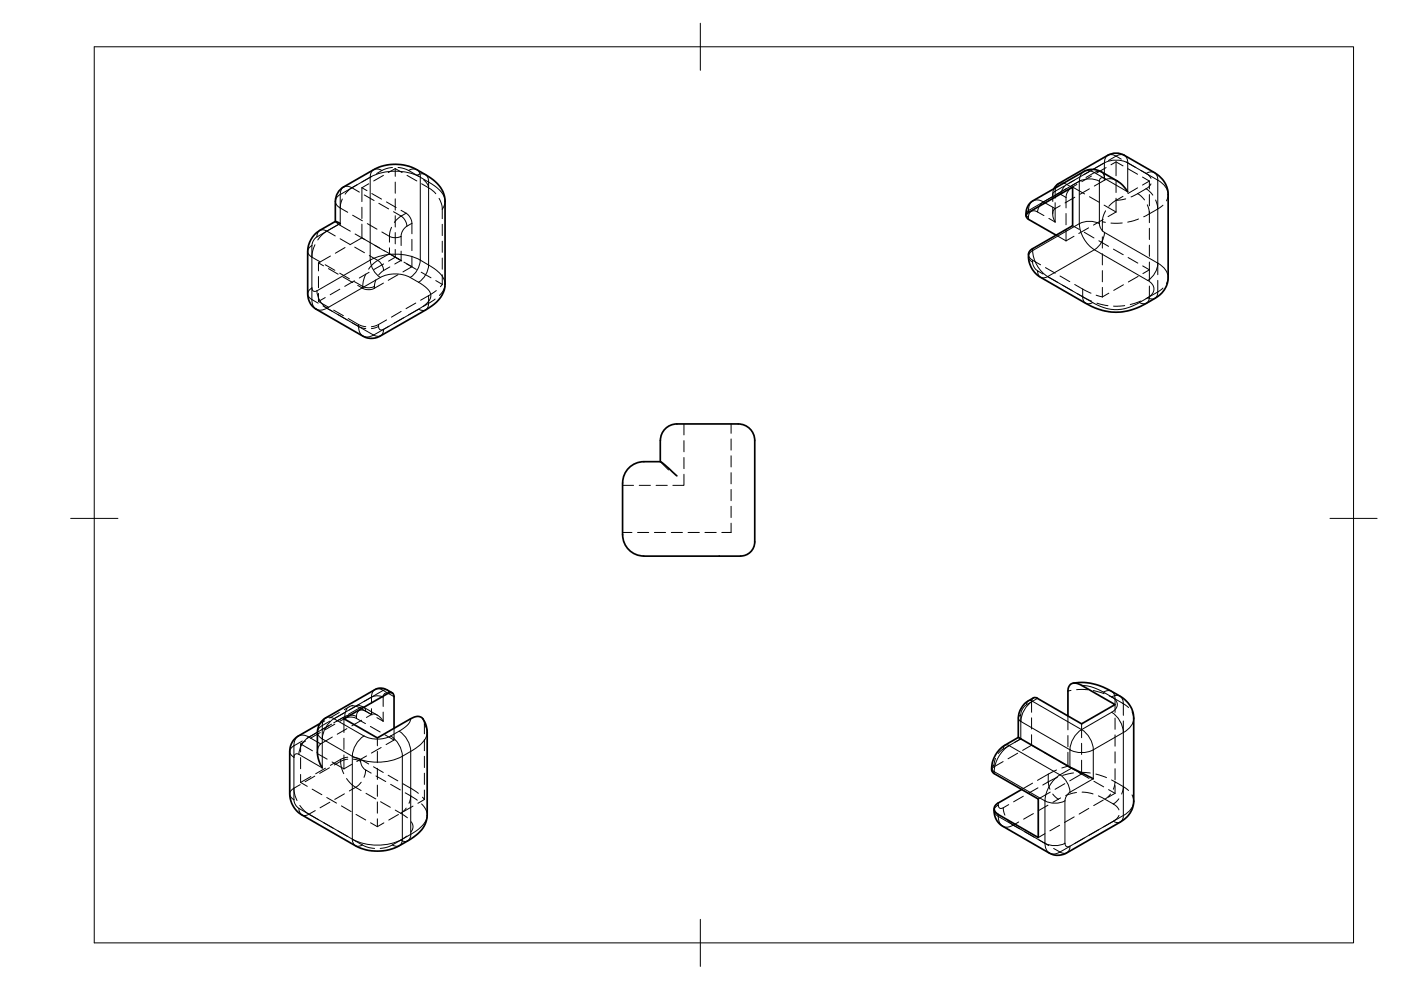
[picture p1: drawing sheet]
<svg xmlns="http://www.w3.org/2000/svg" width="297mm" height="210mm" viewBox="0 0 297 210" stroke-linecap="round" stroke-linejoin="round" font-family="sans-serif">
<!-- layer: Hidden -->
<g fill="none" stroke="#000" stroke-width=".21">
<path d="M76.7 39.8l1.1 .6M76.7 39.8v2.9M78.2 39l-1.5 .8M81.3 37.2l-2.1 1.2M83.8 35.7l1.5 .9M83.8 35.7l-1.5 .9M83.8 35.7v1.7M83.8 38.6v2.4M86.3 37.2l2.1 1.2M89.4 39l2.1 1.2 .9 .9M223.5 40l-.3 1v1.7M227.4 39.7l2.6 1.4"/>
<path d="M228.3 39.1l-1.1 .6a2.77 2.77 0 0 0-1.2 2.2v2.2M231.4 37.3l-2 1.2M234.5 35.5l-2 1.2M236.6 34.3l-1.1 .6M236.6 34.3v3M236.6 38.5v2.3M236.6 34.3l1.5 .9M236.8 38.3l-1-.4h-.9l-2.9 1.5M239.1 35.8l2.1 1.1M241.2 39.8l-2.1 1.2M242.2 37.5l1.5 .9M243.7 38.4l-1.5 .8"/>
<path d="M243.7 38.4v1.7M67.5 55.7l1.1 .7M67.5 55.7v1.7M67.5 58.6v2.4M69.6 57l2.1 1.1M70.1 54.3l-2.6 1.4M71.1 47h.1M71.1 46.9l1 .9 2.2 1.2M72.7 58.7l2.1 1.2M73.2 52.5l-2.1 1.2M75.1 59.5l-2 1.2M75.3 49.6l3.1 1.8"/>
<path d="M76.7 47.5v2.9l-2.5 1.5M76.7 43.9v2.4M78.3 57.7l-2.1 1.2M78.4 51.4l2.1 1.2M78.8 41l2.1 1.2M79.5 52l2 1.2M81.3 56l-2 1.1M81.5 53.2l3.5 2M81.9 42.8l2.1 1.2M82.5 53.8l2.1 1.2M83.8 54.5l1.4 .8M83.8 42.2v2.3"/>
<path d="M83.8 45.7v2.4M83.8 49.3v2.4M83.8 52.9v1.6M83.8 54.5l-1.4 .9M84.4 58.2l-2.1 1.2M85 44.6l1.1 .6a2.77 2.77 0 0 1 1.2 2.1v2.3M85.6 55.6l1.7 1M86.2 55.9l2.1 1.2M87.3 56.6l-1.9 1.1M87.3 50.8v2.3M87.3 54.3v2.3M89.3 57.7l2.1 1.2"/>
<path d="M92.4 59.5l1.4 .8M93.1 42.1l.6 1.6 .1 2.7M93.8 47.6v2.3M93.8 51.1v2.4M93.8 54.7v2.4M93.8 58.3v2M218.1 53.9l.1 .6 .4 .5 2 1.1M221.7 56.7l2 1.2M223.2 43.9v1.5M223.9 49.9l2.1 1.2M224.7 58.5l2.1 1.2M224.8 43.6l-1.1 .6a2.09 2.09 0 0 0 0 2.9"/>
<path d="M226 45.3v2.4M226 48.8v2.3M227.4 47.9l1.5 .8M227.7 50.1l-1.7 1M227.9 41.8l-2.1 1.2M229.9 49.2l2 1.3M230.8 48.3l-2.1 1.2M231 40l-2.1 1.2M231 41.7l2.1 1.2M233 51l2 1.2M233.7 50.2v2.4M233.7 53.8v2.4"/>
<path d="M233.7 57.4v2.3M233.9 46.5l-2.1 1.2M234.1 43.5l2.5 1.5M234.4 44.7l-.7 1.8v2.5M236.1 52.8l2 1.2M236.6 45l-1.7 .9M236.6 42v3M238.1 41.6l-2.1 1.3-.9 .8M239.2 54.6l2 1.2M241.3 58.6l-2.1 1.2M242.3 56.4l1.4 .8M243.7 57.2l-1.4 .8"/>
<path d="M243.7 41.2v2.4M243.7 44.8v2.4M243.7 48.4v2.4M243.7 52v2.3M243.7 55.6v1.6M67.5 62.2v1.7M67.5 63.9l2.2 1.3M69 63.1l-1.5 .8M70.7 65.8l2.1 1.1M72.1 61.3l-2.1 1.2M73.8 67.5l2.6 1.5 1.2 .3M81.3 60l-1.9 1.1a2.7 2.7 0 0 1-2.5 0l-1.1-.6"/>
<path d="M82 67.8a7.7 7.7 0 0 1-2.9 1.4l-.4 .1M85 66l-2 1.2M88.2 64.3l-2.1 1.1M92.5 61.6l-3.3 2.1M93.8 60.3l-.4 .5M227.9 60.3l3.4 1.9M232.4 62.6l1.3 .4M233.7 60.9v2.1M235.1 62.2l-1.4 .8M238.2 60.4l-2.1 1.2M140 97.9l1.8 1.7M145 89.9v2.3"/>
<path d="M145 93.4v2.4M145 97v2.4M155 89.9v2M155 93.1v2.3M155 96.6v2.4M132 102.9h2.3M132 112.9h2M135.2 112.9h2.3M135.5 102.9h2.4M138.7 112.9h2.4M139.1 102.9h2.4M142.3 112.9h2.4"/>
<path d="M145 100.6v2.3h-2.3M145.9 112.9h2.4M149.5 112.9h2.3M155 100.2v2.4M155 103.8v2.4M155 107.4v2.3M155 110.9v2h-2M63.7 157.7v1.7M63.7 157.7l2.6 1.5M64.8 157.1l-1.1 .6M67.3 159.8l2.1 1.2M67.9 155.3l-2.1 1.2"/>
<path d="M68.9 152.8l-1.1 .6M70.5 156.3l-2.6 1.5-.4 .6-.2 1.1M71 153.5l-2.1 1.2M71.9 151.1l-2 1.1M72 152.9l1.1-.6a2.7 2.7 0 0 1 2.5 0l1.9 1.1M72.9 152.4v2.9M72.9 156.5v2.4M73.6 154.5l-2.1 1.2M74.8 149.6l-1.8 .9M76 149.6l1.1 .3 2.9 1.7M76.7 152.7l-2.1 1.2M77.7 152.1l1.1-.6a2.12 2.12 0 0 1 2.4 1.4"/>
<path d="M78.5 154l2.1 1.2M80 156.5v1.6M80 159.3v2.4M80.8 158.5l-2.1 1.2M81.6 155.8l1.9 1.1M83.5 156.9l-1.6 1M83.5 154.4v2.5M89.7 152.5l.3 .8v2.3M90 156.8v2.4M215.8 159.7l-2.1 1.2M215.9 156.4l.5 .3M218.7 158l-1.9 1.1"/>
<path d="M218.7 158l1.7 1M218.7 152.2v2.4M218.7 155.8v2.2M219.1 148l-.4 .6v2.4M221.4 159.6l2.1 1.2M226.4 151.8v2.9M226.4 155.9v2.4M226.4 159.5v3M229.3 153.5v2.9M229.3 157.6v2.4M236.4 149.4v1.7M236.4 152.2v2.4"/>
<path d="M236.4 155.8v2.4M236.4 159.4v2.4M63.7 160.6v2.4M63.7 164.2v1.7M63.7 165.9l1.5 .8M65.9 164.6l-2.2 1.3M66.2 167.3l2 1.2M69 162.9l-2.1 1.2M69.3 169.1l2.1 1.2M70.4 161.6l2.5 1.4M72.4 170.9l2 1.2M72.9 160.1v2.9"/>
<path d="M73.7 160.5l-1.1 .3-2.6 1.5M74.6 162l-1.7 1M74.9 160.5l.4 .1a7.5 7.5 0 0 1 2.9 1.4M75.5 172.7l2 1.2M77.7 160.3l-2.1 1.2M78.6 174.4l1.4 .9M79.2 162.6l2.1 1.2M80 162.9v2.4M80 166.5v2.3M80 170v2.4M80 173.6v1.7M81.4 174.5l-1.4 .8"/>
<path d="M82.3 164.4l2 1.2M84.5 172.7l-2.1 1.2M85.4 166.2l3.3 2M87.6 170.9l-2.1 1.2M89.6 169l.4 .5M90 160.4v2.3M90 163.9v2.4M90 167.5v2M90 169.5l-1.4 .8M212.7 161.5l-1.9 1.1-.5 .4-.1 .3M218.9 166l-2.3 1.4M221.6 176.8l-1.5 .8"/>
<path d="M222.7 168l-2.6 1.4M224 163.3l-4 2.2M224.5 161.3l2.1 1.2M224.7 175l-2.1 1.2M225.8 166.2l-2.1 1.2M226.4 162.5l-1.3 .3M226.4 162.5l1.4 .8M227.6 163.1l1.7 1M227.8 173.2l-2.1 1.2M228.8 163.8l2.1 1.3M229.3 164.1l-2.5 1.5M229.3 161.2v2.9"/>
<path d="M230.8 171.4l-2 1.2M231.9 165.6l2.1 1.2M233.9 169.6l-2 1.2M235 167.4l1.4 .8M236.4 163v2.3M236.4 166.6v1.6M236.4 168.2l-1.4 .8"/>
</g>
<!-- layer: Visible -->
<g fill="none" stroke="#000" stroke-width=".36">
<path d="M72.9 39.6l6.3-3.6a9.7 9.7 0 0 1 9.2 0l1.7 1a7.1 7.1 0 0 1 4.2 5.3l.1 18a6.2 6.2 0 0 1-3.6 5l-10.1 5.9a3.7 3.7 0 0 1-3.7 .1l-9.9-5.7a3.7 3.7 0 0 1-1.9-3.3v-9a5.4 5.4 0 0 1 2.6-4.5l3.3-1.9 1 .5M72.9 39.6a3.5 3.5 0 0 0-1.8 3.1M223.5 40l.9-1.1 10.5-6a3.5 3.5 0 0 1 3.5 0l6.4 3.7a5.5 5.5 0 0 1 2.9 4.7v17.6a5.2 5.2 0 0 1-2.9 4.4l-1.7 1a11.9 11.9 0 0 1-12.9 0l-9.6-5.5a4.9 4.9 0 0 1-2.3-5.5l.6-.6 8.5-4.8v-8.2l-9.3 5.4a.75 .75 0 0 0-.5 .7 .75 .75 0 0 0 .5 .7l5.8 3.4M71.1 42.7v4.3M239.1 40.7a6.6 6.6 0 0 0-2.3-2.4l-3.3-1.9a3.7 3.7 0 0 0-3.7 0l-10.8 6.2a3.3 3.3 0 0 0-1.5 3.2M136.5 97.9h3.6l3.4 3M136.5 97.9a4.5 4.5 0 0 0-4.5 4.5M140 93.4v4.5M143.5 89.9h12a3.8 3.8 0 0 1 4.5 3.5v21.5a2.99 2.99 0 0 1-3 3M143.5 89.9a3.5 3.5 0 0 0-3.5 3.5M132 102.4v11M132 113.4a4.5 4.5 0 0 0 4.5 4.5"/>
<path d="M136.5 117.9h20.5M67.3 155.3v4.2a6.8 6.8 0 0 0 1 3.3M67.8 153.4l-4.6 2.7a3.7 3.7 0 0 0-1.8 3.3v9a5.4 5.4 0 0 0 2.6 4.4l11.3 6.5a10 10 0 0 0 9.4 0l1.8-1a7.1 7.1 0 0 0 4.1-5.1v-17.9a4 4 0 0 0-1.4-3.3l-1-.1-1.1 .5-7.1 4.1-7.1-4.1 9.4-5.4a.75 .75 0 0 1 .9-.1 .75 .75 0 0 1 .3 .8v6.7M83.2 146.9l-1.1-.6a2.62 2.62 0 0 0-2.6-.1l-10.5 6a3.5 3.5 0 0 0-1.7 3M215.9 156.3l10.9 6.4 5 2.4M219.1 148a5 5 0 0 0-3 3.2l-.2 1.1v4.1l-2.8 1.6a5.8 5.8 0 0 0-2.8 5.5l.5 .5M219.1 148l.9 .1M220 148.1l9.3 5.4 7.1-4.1-7.1-4.1a1.77 1.77 0 0 0-2.7 .4l-.2 .8v5.3M227.5 144.9a12 12 0 0 1 8.2 1.7 9.9 9.9 0 0 1 3.5 2.4 4.9 4.9 0 0 1 1.2 3.3v17.6a5.2 5.2 0 0 1-2.8 4.4l-11.4 6.5a3.7 3.7 0 0 1-3.7 .1l-9.9-5.7a3.8 3.8 0 0 1-1.8-3.7M210.8 164l9.3 5.4v8.2l-8.5-4.9a1.3 1.3 0 0 1-.8-1.2 1.3 1.3 0 0 1 .9-1.3l4.9-2.8"/>
</g>
<!-- layer: Hidden Narrow -->
<g fill="none" stroke="#000" stroke-width=".21">
<path d="M72.9 39.6l.8-.1 .9 .3M74.6 39.8l-1.4 1.4M74.6 39.8l1.6 .9M75.7 39.2l-1.1 .6M78.8 37.4l-2 1.2M79.2 36l.8-.2 1 .3M81 36.1l-1.1 .7M83.2 35.5l-1.3 .3-.9 .3M84.4 35.5l1.3 .3 .9 .3M86.6 36.1l1.8 1.1M88.4 36l-.8-.2-1 .3M88.4 37.2l.4 .2"/>
<path d="M89.8 38.1l.8 .9 .2 .8M90.1 37l-.8-.2-.9 .4M223.8 39.8l-.1 .7M224.4 38.9l.8-.1 1 .3M225.7 39.4l-2 1.1M226.1 40l-2.1 1.2M226.2 39.1a2.77 2.77 0 0 0-1.3 2.1 .76 .76 0 0 0-.8 0 .76 .76 0 0 0-.4 .8 .75 .75 0 0 1-.5-.7 .75 .75 0 0 1 .5-.8M226.2 39.1l1 .6M227.8 38.2l-1.6 .9M228.8 37.6l-2.1 1.2M229.2 38.2l-2.1 1.2M229.8 36.4l1-.2 1.2 .4"/>
<path d="M230.9 36.4l-2.1 1.2M231.8 35.9l-2 1.1M232 36.6l2.5 1.4M232 36.6l-1.7 1M233.5 36.4l-.8-.1-.7 .3M234 34.6l-2.1 1.2M234.1 36.8v1.4M234.9 32.9l.8-.1 .9 .3M236.6 33.1l-1.6 .9M236.6 33.1l1.1 .7M238.4 32.9l-.8-.1-1 .3M238.8 34.3l2 1.2"/>
<path d="M241.9 36.1l1.1 .7M243 36.8l.7 .5 .3 .5M244 39l-.3 .5-.7 .5M244.8 36.6l-.9-.2-.9 .4M65.2 53.3l.2 .5 .7 .7M66.1 54.5l1.8 1M66.8 51.9l-.4 1.1-.3 1.5M67.8 48.8l.8-.1 .7 .3M68.9 56.1l2.1 1.2M69.3 49l-1.2 1-.7 .9M69.3 49l1.8 1M71.1 42.7l.3 .7 .7 .7"/>
<path d="M71.8 47.6l-2.5 1.4M72 57.9l2.1 1.2M72.1 50.6l2.1 1.2M72.1 44.1l1.6 .9M72.1 47.4v.4M72.6 42.2l-.4 1-.1 .9M74.8 45.6l2 1.2M75.2 52.4l2.1 1.2M77.2 41.3l2.1 1.2M77.6 58.1l-.6 1.6-.1 1-1.8-1M77.9 47.4l2 1.2M78.3 54.2l1.8 1"/>
<path d="M79.7 59.3l-.3 1.4M80.1 55.2a2.73 2.73 0 0 1 1.2 2.2l-1 .9M80.1 55.2l-1.2 1-.8 .9M80.3 43.1l2.1 1.2M81 49.2l1.6 .9M82.6 50.1a2.88 2.88 0 0 0 2.4 0v2M82.6 52.5v1.3l-2.5 1.4M82.6 50.1v1.2M82.7 56.6l-1.4 .8M83 48.2l-.3 1-.1 .9M83.4 44.9l1.6 .9M85 45.8a2.83 2.83 0 0 1 1.3 2.2 2.68 2.68 0 0 0-1.3 2.1"/>
<path d="M85 45.8l-1.4 1.4M85 53.2v2l-1.3 .8M86.1 45.2l-1.1 .6M87.3 47.3l-1 .7M94.4 42.7l-.2 .7-.4 .9M217.5 45.4l.2 .4 .3 .3v.4M218.1 54.4l.1 .5a3.5 3.5 0 0 1 1.1 1.8l.7 .7M218.9 55.2v.4M219 42.6l1-.2 1.2 .4M220 45l1.3 .7M221.1 58.1l-1.1-.7 .2 1 .4 .4M221.2 42.8a2.67 2.67 0 0 0-1.2 2.2 1.19 1.19 0 0 0-1.4-.2 1.19 1.19 0 0 0-.6 1.3"/>
<path d="M221.2 42.8l2.5 1.4M222.2 58.7l2.1 1.2M223 41.8l-1.8 1M223.7 43v4.1l-1.3-.8M223.7 40.5v1.3M224.9 41.2l1.1 .7M233.7 47l.7 .2M237.9 47.3h-2.4M238.7 42.2l-2.1 .3M241.2 41.1l-1.4 .7M241.2 41.1l1.5 1.3M241.4 46.4l-2.3 .7"/>
<path d="M243 40l1.4 1.4M243 40l-1.8 1.1M243.2 43.4l.5 1.5a.72 .72 0 0 1-.6 .8l-.6 .3M243.7 57.2v2.3M245 42.4l.5 1.9-1.8 1M245.5 59.5v2.4l-1.8 1-.1 .7-.5 .7M245.5 55.8v2.4M246.6 43.5l-1.1 .8M247.7 41.3l-.4 1.3M247.7 58.9l-.4 1.2M65.2 62.3l.2 .5 .7 .7M66.1 63.5l.3 1.3 .7 .8"/>
<path d="M66.1 63.5l1.4 .8M66.1 61.1v2.4M68.5 64.9l2 1.2M71.6 66.6l2 1.3M74.7 68.4l1.3 .8M76 69.2l1.6 .5M76 69.2l.3 1.3 .7 .8M76 68.8v.4M76.9 61.1v-.4a2.71 2.71 0 0 0 2.5 0v.4M78.7 69.7l1.6-.5a.64 .64 0 0 0 .3 .7 .64 .64 0 0 0 .7-.1M80.3 68.8v.4M82.5 69.2l-1.2 .6-.2 1-.4 .4"/>
<path d="M85.6 67.4l-2.1 1.2M88.7 65.6l-2.1 1.2M90.9 64.3l-.3 1-.3 .4M90.9 62.7v1.6M90.9 64.3l-1.2 .7M92.3 63.4l-1.4 .9M94.3 60.6l-.4 1.2-.7 .8M225.3 60.5l2.1 1.2M228.4 62.2l1.2 .7M229.6 62.9l1.9 1M229.6 62.9l.1 .7 .5 .7M229.6 61.3v1.6"/>
<path d="M232.6 64.3l2.3 .5M238.5 64.8l-2.4 .1M241.9 63.8l-2.3 .8M243.7 60.7v2.2l-.7 .4M246.6 61.1l-1.1 .8-.1 .7-.6 .7M62.3 158.1l-.7 .7-.2 .6M62.3 158.1v2.5M63.2 156.1l-.7 .8-.2 1.2M64.1 157.1l-1.8 1M67.2 155.3l-2.1 1.2M67.3 157.3l.7 .4M69 152.2l-.5 .6-.2 .7v3.2"/>
<path d="M69.9 152.9l-2.1 1.3-.4 .5-.1 .6 2.4-1.4M70.3 153.5l-2.1 1.2M72.8 152.1l-2 1.2M73 151.1l-2 1.2M73.1 152.3a.66 .66 0 0 1 .8-.6h.9a.66 .66 0 0 1 .8 .6M73.6 150.3l-.4 .7-.1 .9-1.8 1M74.6 149.7h.9l.8 .4M76.1 149.3l-2 1.2M76.3 150.1a.77 .77 0 0 1 .9-.1 .77 .77 0 0 1 .3 .8 1.19 1.19 0 0 0-1.3-.1 1.19 1.19 0 0 0-.6 1.2M76.3 150.1l2.5 1.4v-1.2M76.3 150.1l-2.4 1.4M77.5 150.8l1.4 .8"/>
<path d="M78.8 147.8a2.7 2.7 0 0 1 2.4 0v2M78.8 147.8v1.3M78.8 147.8l-1.6 1M79.5 146.2l-.5 .6-.2 1M81.2 151v1.9l-1.3-.7M82.1 146.3l.3 .4 .1 .4a.76 .76 0 0 0-.9-.1 .76 .76 0 0 0-.4 .8M82.5 147.1l1 .6M90 153.6l.4 .9 .2 .8M213.1 158l-.3 .4-.1 .4-1 1M214.1 158l-1.4 .8M215.9 152.3l.2-.5 .3-.3v1.5M216.4 156.6l-1.3 .8"/>
<path d="M218 148.6l-.3 .4a.63 .63 0 0 1-.5 .7l-.6 1-.2 .8M218.7 148.8l-1 .6M227.1 146.4l-.7 .1M228.3 146.2l2.3 .1M231.8 146.4l2.3 .7M235.7 146.6l.5 .6 .2 1-1.2-.7M237.4 147.6l.6 .6 .2 1-1.8-1v1.2M238.2 152.9v2.4M239.3 150l-1.1-.8v2.5M240 151l.4 1.3M62.3 167.1l-.7 .7-.2 .6M62.3 167.1l.2 1.6 .5 1"/>
<path d="M63.6 170.8l1.1 1.2 .8 .6M63.6 166.4l-1.3 .7M65.5 172.6l-.7 .3-.8-.1M65.5 172.6l2 1.2M66.7 164.6l-2 1.1M66.8 171.9l-1.3 .7M68.6 174.4l2 1.2M69.8 162.8l-2 1.2M69.9 170.1l-2 1.2M71.7 176.2l2 1.2M72.2 161.4l.3 1.6 .4 1M72.2 161v.4"/>
<path d="M72.2 161.4l-1.3 .8M73 168.3l-2 1.2M73.5 165.1l1.1 1.2 .8 .6M73.7 161l-1.5 .4M74.8 178l2 1.1M74.9 161h.4a1.26 1.26 0 0 1 1.2 .6 2.3 2.3 0 0 0 1 1.7M75.4 166.9l1.2 .7M75.4 166.9l-1.3 .8M76.5 161v.4M76.6 165.9l-1.2 1M76.8 179.1l-.9 .3-.6-.1M76.8 179.1l.9 .5 1.7 .3"/>
<path d="M77.6 168.2l2.1 1.2M78.7 163.9l-1.2-.6-.3 1.5M79.7 164.5l2.1 1.2M80.7 170l2.1 1.2M82.8 166.3l2.1 1.2M83.2 179.1l1 .3 .5-.1M83.2 179.1l-.9 .5-1.7 .3M83.8 171.8l1.2 .6M85 178.1l.9 .3 .6-.1M85 172.4l1.4 1M85 178.1l-1.8 1M85.9 168.1l1.2 .7"/>
<path d="M86.1 171.3l-1.1 1.1M86.3 177.3l-1.3 .8M87.1 168.8l1.4 .9M87.1 168.8l-.4 1.5M87.2 174.2l.3 .6 .1 .6-.5 1M89.4 170.4l.6 .8 .6 1.3M210.8 162.6v-.4l-.5 .4-.1 .3M211.1 160.8l-.3 1.4M211.6 170.3v.4M212.7 171.3a.65 .65 0 0 1-.7 0 .65 .65 0 0 1-.4-.6l-.3 .2a1.14 1.14 0 0 0-.5 1M213.7 173.9l1.1 1.1M213.9 170.6l-1.2 .7 .4 1.5"/>
<path d="M214.8 175l-1.2 .4-1-.2M214.8 175l1.4 .7M216 174.3l-1.2 .7M217 168.8l-2.1 1.2M217.2 176.3l2.1 1.2M219.1 172.5l-2.1 1.2M220.1 167l-2.1 1.2M220.3 178.1l2.1 1.2M222.2 170.7l-2.1 1.2M222.2 165.8l.4 1.5M222.2 164.1v1.7M222.2 165.8l-1.1 .6"/>
<path d="M223.2 168.4l1.2 1.1M223.4 179.9l1.3 .8M224.2 164.8l-2 1M224.4 169.5l-1.2 .6M224.9 169.2l-.5 .3M226.8 179.5l-2.1 1.2M227.6 163.9l-2.3 .5M228.2 168l-2.2 .7M228.8 163.8l2.4 .1M229.4 168l2.4 .3M229.9 177.7l-2.1 1.2M232.3 164.1l2.3 .8"/>
<path d="M232.9 168.7l1.4 .8M233 175.9l-2.1 1.2M234.3 169.5l1.8 1M235.5 168.4l-1.2 1.1M235.7 165.4l.7 .4M236.1 174.1l.9 .3 .6-.1M236.1 170.5l.7 .5 .4 .7M236.1 174.1l-2.1 1.2M237.2 169.4l-1.1 1.1M237.2 172.9l-.4 .7-.7 .5M238.2 166.8l-1.8-1-.3 1.5M239.3 167.6l-1.1-.8-.4 1.6"/>
<path d="M240 168.5l.4 1.4M224.7 180.7l1 .2 .5-.1M224.7 180.7l-1.2 .4-1-.2"/>
</g>
<!-- layer: Visible Narrow -->
<g fill="none" stroke="#000" stroke-width=".21">
<path d="M72.9 39.6l-.5 .5-.3 1.1M78.5 37.6l-6.4 3.6M78.5 37.6v17.6l-11.3 6.5M78.5 37.6a11.7 11.7 0 0 1 10.6 0M79.2 36l-.4 .4-.3 1.2M88.4 36l.5 .4 .2 1.2M89.1 37.6l1.8 1M89.1 37.6v17.6l1.8 1M90.2 37l.4 .4 .3 1.2M90.9 38.6a5.7 5.7 0 0 1 3.5 4.1M90.9 38.6v17.6M224.4 38.9l-.6 .9"/>
<path d="M229.8 36.4a2.19 2.19 0 0 0-.9 2 4.7 4.7 0 0 1 4.2 0 .66 .66 0 0 1 .3-.7 .66 .66 0 0 1 .8 .1M231.8 35.9l2.3-1.4v2.3M233.1 38.4v9M233.5 36.4a1.51 1.51 0 0 1 .7 1.4M234.9 32.9l-.5 .5-.2 1.1a5.5 5.5 0 0 1 4.9 0M238.4 32.9l.4 .5 .3 1.1M239.1 34.5v6.2l-5-2.9M239.1 34.5l6.4 3.7M244.8 36.6l.4 .5 .3 1.1M245.5 38.2v17.6M245.5 38.2l.5 .4a3.4 3.4 0 0 1 1.7 2.7M66.1 52.1v9"/>
<path d="M66.1 52.1a1.49 1.49 0 0 0-.8 1.2M67.8 48.8a1.5 1.5 0 0 0-.6 1.4 2.35 2.35 0 0 0-1.1 1.8M72.1 41.2v6.2l-4.9 2.8M72.1 41.2l-.6 .5-.4 1M80.6 58.8l-11.3 6.6 9.9 5.6M80.6 58.8a7 7 0 0 1 6.4 0M80.6 58.8a4.7 4.7 0 0 1-2.1-3.7 11.7 11.7 0 0 1 10.6 .1 4.8 4.8 0 0 1-2.1 3.6M87 58.8l1.8 1.1a5.1 5.1 0 0 1 2.5 2.4 2.19 2.19 0 0 1-1.2 2.3l-1.3 1-9.6 5.4M90.9 56.2a5.6 5.6 0 0 1 3.5 4.1M90.9 56.2a4.7 4.7 0 0 1-2.1 3.6M218 44.7l10.8-6.3v9l-9.9 5.7v-.4M218 44.7v.4"/>
<path d="M218.1 44.7l-.5 .7M218.9 53.1a1.49 1.49 0 0 0-.8 1.3M218.9 53.1a7 7 0 0 0 3.2 5.5M219 42.6a2.19 2.19 0 0 0-.9 2M222.1 58.6l9.6 5.5M222.1 58.6a1.51 1.51 0 0 1-1.5 .2M232 53l11.3 6.4a1.93 1.93 0 0 1 1.4 1.9 1.93 1.93 0 0 1-1.4 1.8M232 53l-9.9 5.6M234.1 49.3l11.4 6.5M234.1 49.3a2.25 2.25 0 0 1-1-1.9 4.7 4.7 0 0 0-4.2 0 6.9 6.9 0 0 0 3.1 5.5M234.2 49.3a4.6 4.6 0 0 1-2.2 3.6M245.5 55.8l.5 .4a3.4 3.4 0 0 1 1.7 2.6"/>
<path d="M245.5 55.8a4.6 4.6 0 0 1-2.1 3.7M66.1 61.1a1.49 1.49 0 0 0-.8 1.2M66.1 61l.1 .4a.63 .63 0 0 0 1 .3 4.7 4.7 0 0 0 2.1 3.6 2.35 2.35 0 0 1-2.2 .3M79.2 71a2.33 2.33 0 0 1-2.2 .3M79.2 71a1.49 1.49 0 0 0 1.5 .2M88.8 65.5a1.49 1.49 0 0 0 1.5 .2M231.7 64.1a8.9 8.9 0 0 0 9.9 0M231.7 64.1a1.51 1.51 0 0 1-1.5 .2M241.6 64.1a1.51 1.51 0 0 0 1.5 .2M243.4 63.1l-1.8 1M243.4 63.1a1.51 1.51 0 0 0 1.5 .2M61.4 159.3a1.49 1.49 0 0 0 .9 1.3 .66 .66 0 0 1 .3-.7 .66 .66 0 0 1 .8 0"/>
<path d="M63.3 156.1a2.18 2.18 0 0 1 2.2 .2 4.6 4.6 0 0 0-2.1 3.6l4.9 2.9v-6.1M67.3 155.3l-1.8 1 1.8 1M67.3 155.2l.4 1 .6 .5M68.3 156.7l6.4 3.7M69.1 152.2l.6-.2 1.1 .4a5.5 5.5 0 0 0-2.5 4.3M77.2 156a6.3 6.3 0 0 0 5.7 0M77.2 156a5.5 5.5 0 0 0-2.5 4.3M79.5 146.2l.6-.2 1.1 .4M81.2 146.4l-10.4 6 6.4 3.7M81.2 146.4l1.1 .6M82.1 146.3l-.8 .1M82.8 156a5.5 5.5 0 0 1 2.5 4.3"/>
<path d="M84.6 155a5.5 5.5 0 0 1 2.5 4.3M87.1 152.4a2.57 2.57 0 0 1-1.6 2.1l-2.7 1.6M87.1 159.3l-1.8 1.1M87.1 159.3v17.6M90.6 155.3a5.2 5.2 0 0 1-2.9 3.7l-.6 .3M213.1 158l.5-.1 .4 .2a7.1 7.1 0 0 0-3.2 5.5l-.5-.7M215.9 152.3l.5 .7M216.4 153v3.6l-2.4 1.5 10.7 6.2 2.5-1.5M216.4 153l10.4 6M218 148.6l.9 .1M218.9 148.7l10.4 6 6.4-3.7M218.9 148.7a5.5 5.5 0 0 0-2.5 4.3"/>
<path d="M220 148.1l-1.1 .6M226.8 159v3.7M226.9 159a5.5 5.5 0 0 0 4.9 0M226.9 159a5.5 5.5 0 0 1 2.4-4.3 5.5 5.5 0 0 1 2.5 4.3M229.3 145.3a9.2 9.2 0 0 1 4.6 1.4l1.8 1.1M231.8 159v6.1l-5 2.9M235.7 146.6l-.6-.2-1.2 .3M235.7 151a5.5 5.5 0 0 1 2.5 4.3M235.7 147.8a1.71 1.71 0 0 1 1.2 1.6 1.71 1.71 0 0 1-1.2 1.6M237.4 147.6l-.6-.2-1.1 .4M238.2 155.3l-6.4 3.7M238.2 155.3v17.6"/>
<path d="M240.4 152.3a3.7 3.7 0 0 1-2.2 3M61.4 168.3a1.49 1.49 0 0 0 .9 1.3M62.3 160.6v9M62.3 169.6a2.25 2.25 0 0 0 1.1 1.8 1.51 1.51 0 0 0 .6 1.4M74.7 160.4v17.5l-11.3-6.5M74.7 177.9a1.51 1.51 0 0 0 .6 1.4M74.7 160.3a11.7 11.7 0 0 0 10.6 0M74.7 177.9a11.7 11.7 0 0 0 10.6 0M85.3 160.4v17.5l1.8-1M85.3 177.9a1.51 1.51 0 0 1-.6 1.4M87.1 176.9a1.51 1.51 0 0 1-.6 1.4M90.6 172.8a5 5 0 0 1-2.9 3.7l-.6 .4"/>
<path d="M210.8 164v-.4l10.8 6.2v9l-10-5.7v-.4M210.8 171.9a1.49 1.49 0 0 0 .9 1.2 2.34 2.34 0 0 0 .9 2.1M223.5 165.3l1.2-1a4.7 4.7 0 0 1 2.2 3.7l-.4 .2a2.42 2.42 0 0 0-.7 1.6 4.7 4.7 0 0 1-4.2 0 7.1 7.1 0 0 1 1.9-4.5zM225.8 169.8v9M225.8 178.8a4.7 4.7 0 0 1-4.2 0 2.34 2.34 0 0 0 .9 2.1M225.8 178.8l.1 .3a.61 .61 0 0 0 1 .3M226.9 179.4a1.5 1.5 0 0 1-.7 1.4M238.2 172.9l-11.4 6.5M238.2 172.9a1.5 1.5 0 0 1-.6 1.4M240.4 169.8a3.7 3.7 0 0 1-2.2 3.1"/>
</g>
<!-- layer: BORDER -->
<path d="M20 9.9h267v190h-267zM148.5 4.9v10M15 109.9h10M282 109.9h10M148.5 194.9v10" fill="none" stroke="#000" stroke-width=".21"/>
</svg>
